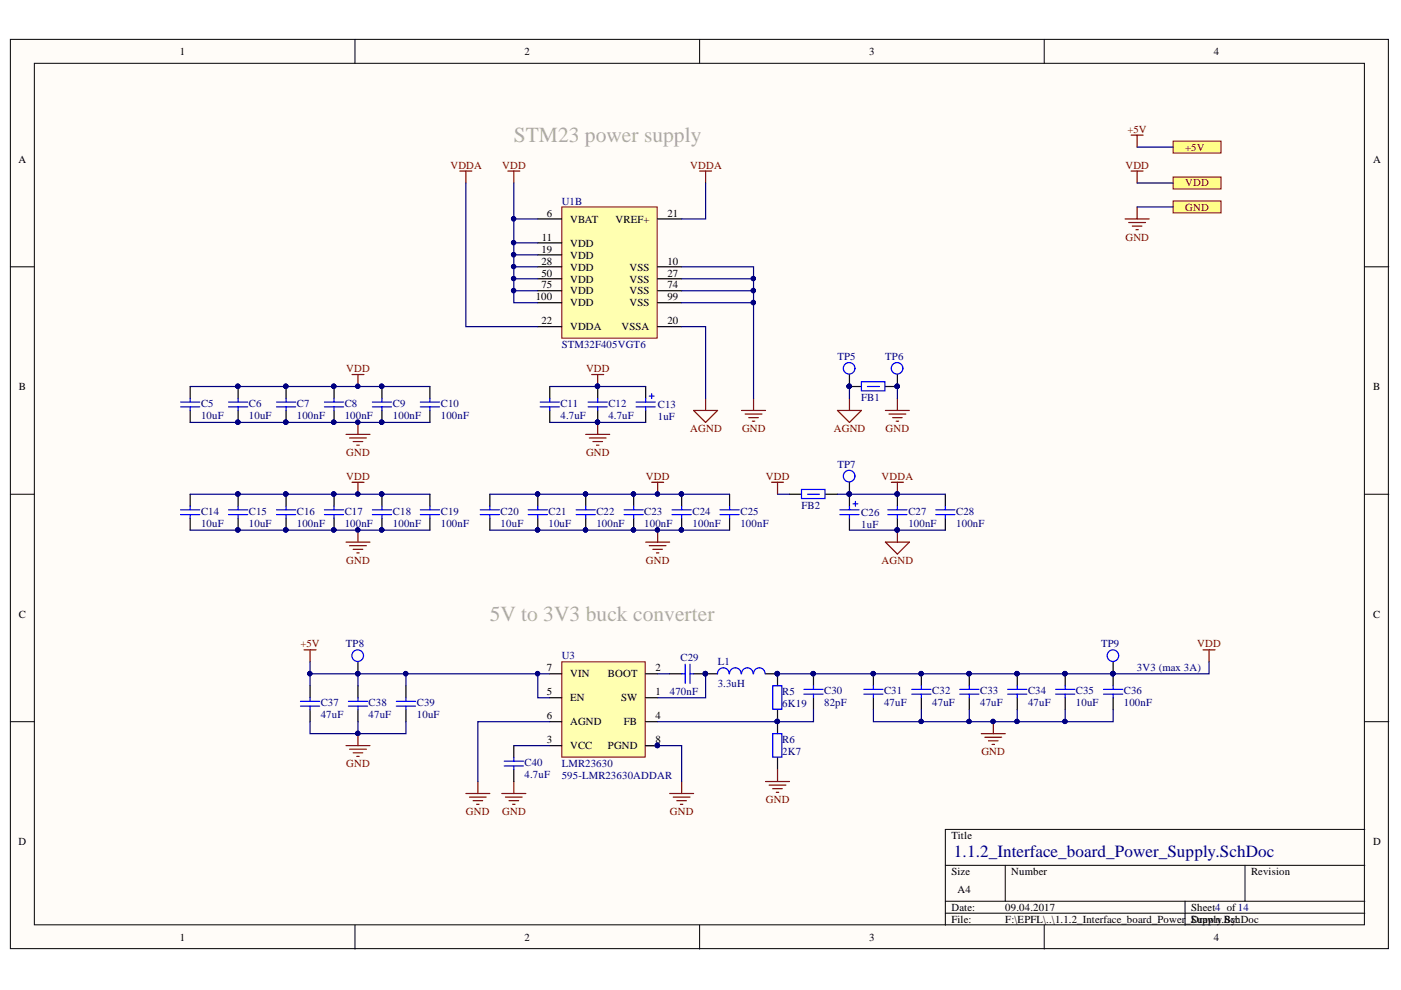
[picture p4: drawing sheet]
<svg xmlns="http://www.w3.org/2000/svg" width="297mm" height="210mm" viewBox="0 0 297 210" stroke-linecap="round" stroke-linejoin="round" font-family="sans-serif">
<defs><g id="words">
<g font-size="4.6" fill="#acb1a2">
<text x="108.9" y="30.2">STM23 power supply</text>
<text x="103.9" y="131.7">5V to 3V3 buck converter</text>
</g>
<text font-size="3.6" fill="#000080" x="202.2" y="181.6">1.1.2_Interface_board_Power_Supply.SchDoc</text>
<g font-size="2.3">
<text x="38.1" y="11.7">1</text>
<text x="111.2" y="11.7">2</text>
<text x="184.3" y="11.7">3</text>
<text x="257.4" y="11.7">4</text>
<text x="3.9" y="34.5">A</text>
<text x="291.1" y="34.5">A</text>
<text x="116" y="46">6</text>
<text x="120.9" y="47.2">VBAT</text>
<text x="130.5" y="47.2">VREF+</text>
<text x="141.5" y="46">21</text>
<text x="114.8" y="53.6">19</text>
<text x="114.9" y="51">11</text>
<text x="120.9" y="52.3">VDD</text>
<text x="114.8" y="56.1">28</text>
<text x="114.8" y="58.6">50</text>
<text x="120.9" y="54.8">VDD</text>
<text x="120.9" y="57.4">VDD</text>
<text x="120.9" y="59.9">VDD</text>
<text x="133.5" y="57.4">VSS</text>
<text x="133.5" y="59.9">VSS</text>
<text x="141.5" y="56.1">10</text>
<text x="141.5" y="58.6">27</text>
<text x="113.6" y="63.7">100</text>
<text x="114.8" y="61.2">75</text>
<text x="120.9" y="62.4">VDD</text>
<text x="120.9" y="65">VDD</text>
<text x="133.5" y="62.4">VSS</text>
<text x="133.5" y="65">VSS</text>
<text x="141.5" y="61.2">74</text>
<text x="141.5" y="63.7">99</text>
<text x="114.8" y="68.8">22</text>
<text x="120.9" y="70">VDDA</text>
<text x="131.8" y="70">VSSA</text>
<text x="141.5" y="68.8">20</text>
<text x="4" y="82.7">B</text>
<text x="291.1" y="82.7">B</text>
<text x="4" y="130.9">C</text>
<text x="291.1" y="130.9">C</text>
<text x="116" y="142.4">7</text>
<text x="120.9" y="143.6">VIN</text>
<text x="128.9" y="143.6">BOOT</text>
<text x="139" y="142.4">2</text>
<text x="116" y="147.4">5</text>
<text x="120.9" y="148.7">EN</text>
<text x="131.7" y="148.7">SW</text>
<text x="139" y="147.4">1</text>
<text x="116" y="152.5">6</text>
<text x="120.9" y="153.8">AGND</text>
<text x="132.3" y="153.8">FB</text>
<text x="139" y="152.5">4</text>
<text x="116" y="157.6">3</text>
<text x="120.9" y="158.8">VCC</text>
<text x="128.9" y="158.8">PGND</text>
<text x="139" y="157.6">8</text>
<text x="3.9" y="179.2">D</text>
<text x="201.7" y="177.9">Title</text>
<text x="291.1" y="179.2">D</text>
<text x="201.7" y="185.5">Size</text>
<text x="214.4" y="185.5">Number</text>
<text x="265.2" y="185.5">Revision</text>
<text x="203" y="189.3">A4</text>
<text x="201.7" y="193.1">Date:</text>
<text x="201.7" y="195.7">File:</text>
<text x="213.1" y="193.1">09.04.2017</text>
<text x="213.1" y="195.7">F:\EPFL\..\1.1.2_Interface_board_Power_Supply.SchDoc</text>
<text x="252.6" y="193.1">Sheet4 of14</text>
<text x="252.6" y="195.7">Drawn By:</text>
<text x="38.1" y="199.5">1</text>
<text x="111.2" y="199.5">2</text>
<text x="184.3" y="199.5">3</text>
<text x="257.4" y="199.5">4</text>
</g>
<g font-size="2.3" fill="#800000">
<text x="239" y="28.1">+5V</text>
<text x="95.5" y="35.7">VDDA</text>
<text x="106.5" y="35.7">VDD</text>
<text x="146.3" y="35.7">VDDA</text>
<text x="238.6" y="35.7">VDD</text>
<text x="251.3" y="31.9">+5V</text>
<text x="251.3" y="39.5">VDD</text>
<text x="251.3" y="44.7">GND</text>
<text x="238.6" y="51">GND</text>
<text x="73.4" y="78.9">VDD</text>
<text x="124.2" y="78.9">VDD</text>
<text x="146.3" y="91.6">AGND</text>
<text x="157.3" y="91.6">GND</text>
<text x="176.8" y="91.6">AGND</text>
<text x="187.8" y="91.6">GND</text>
<text x="73.4" y="96.6">GND</text>
<text x="73.4" y="101.7">VDD</text>
<text x="124.2" y="96.6">GND</text>
<text x="136.9" y="101.7">VDD</text>
<text x="162.4" y="101.7">VDD</text>
<text x="186.9" y="101.7">VDDA</text>
<text x="73.4" y="119.5">GND</text>
<text x="136.9" y="119.5">GND</text>
<text x="186.9" y="119.5">AGND</text>
<text x="63.7" y="137.3">+5V</text>
<text x="253.8" y="137.3">VDD</text>
<text x="208.1" y="160.1">GND</text>
<text x="73.4" y="162.6">GND</text>
<text x="98.8" y="172.9">GND</text>
<text x="106.5" y="172.9">GND</text>
<text x="142" y="172.9">GND</text>
<text x="162.4" y="170.3">GND</text>
</g>
<g font-size="2.3" fill="#000080">
<text x="119.1" y="43.4">U1B</text>
<text x="119.1" y="73.8">STM32F405VGT6</text>
<text x="177.5" y="76.4">TP5</text>
<text x="187.7" y="76.4">TP6</text>
<text x="42.6" y="86.3">C5</text>
<text x="42.6" y="88.8">10uF</text>
<text x="52.8" y="86.3">C6</text>
<text x="52.8" y="88.8">10uF</text>
<text x="62.9" y="86.3">C7</text>
<text x="62.9" y="88.8">100nF</text>
<text x="73.1" y="86.3">C8</text>
<text x="73.1" y="88.8">100nF</text>
<text x="83.3" y="86.3">C9</text>
<text x="83.3" y="88.8">100nF</text>
<text x="93.5" y="86.3">C10</text>
<text x="93.5" y="88.8">100nF</text>
<text x="118.8" y="86.3">C11</text>
<text x="118.8" y="88.8">4.7uF</text>
<text x="129" y="86.3">C12</text>
<text x="129" y="88.8">4.7uF</text>
<text x="139.5" y="86.5">C13</text>
<text x="139.5" y="89">1uF</text>
<text x="182.6" y="85">FB1</text>
<text x="177.5" y="99.2">TP7</text>
<text x="169.9" y="107.9">FB2</text>
<text x="42.6" y="109.2">C14</text>
<text x="42.6" y="111.7">10uF</text>
<text x="52.8" y="109.2">C15</text>
<text x="52.8" y="111.7">10uF</text>
<text x="62.9" y="109.2">C16</text>
<text x="62.9" y="111.7">100nF</text>
<text x="73.1" y="109.2">C17</text>
<text x="73.1" y="111.7">100nF</text>
<text x="83.3" y="109.2">C18</text>
<text x="83.3" y="111.7">100nF</text>
<text x="93.5" y="109.2">C19</text>
<text x="93.5" y="111.7">100nF</text>
<text x="106.1" y="109.2">C20</text>
<text x="106.1" y="111.7">10uF</text>
<text x="116.3" y="109.2">C21</text>
<text x="116.3" y="111.7">10uF</text>
<text x="126.4" y="109.2">C22</text>
<text x="126.4" y="111.7">100nF</text>
<text x="136.6" y="109.2">C23</text>
<text x="136.6" y="111.7">100nF</text>
<text x="146.8" y="109.2">C24</text>
<text x="146.8" y="111.7">100nF</text>
<text x="157" y="109.2">C25</text>
<text x="157" y="111.7">100nF</text>
<text x="182.6" y="109.4">C26</text>
<text x="182.6" y="111.9">1uF</text>
<text x="192.6" y="109.2">C27</text>
<text x="192.6" y="111.7">100nF</text>
<text x="202.7" y="109.2">C28</text>
<text x="202.7" y="111.7">100nF</text>
<text x="73.3" y="137.3">TP8</text>
<text x="233.4" y="137.3">TP9</text>
<text x="119.1" y="139.8">U3</text>
<text x="144.3" y="140.1">C29</text>
<text x="152.2" y="141.1">L1</text>
<text x="241.1" y="142.4">3V3 (max 3A)</text>
<text x="68" y="149.7">C37</text>
<text x="78.2" y="149.7">C38</text>
<text x="88.4" y="149.7">C39</text>
<text x="142" y="147.4">470nF</text>
<text x="152.2" y="145.6">3.3uH</text>
<text x="165.9" y="147.4">R5</text>
<text x="165.9" y="150">6K19</text>
<text x="174.7" y="147.2">C30</text>
<text x="174.7" y="149.7">82pF</text>
<text x="187.4" y="147.2">C31</text>
<text x="187.4" y="149.7">47uF</text>
<text x="197.7" y="147.2">C32</text>
<text x="197.7" y="149.7">47uF</text>
<text x="207.8" y="147.2">C33</text>
<text x="207.8" y="149.7">47uF</text>
<text x="218" y="147.2">C34</text>
<text x="218" y="149.7">47uF</text>
<text x="228.1" y="147.2">C35</text>
<text x="228.1" y="149.7">10uF</text>
<text x="238.3" y="147.2">C36</text>
<text x="238.3" y="149.7">100nF</text>
<text x="68" y="152.2">47uF</text>
<text x="78.2" y="152.2">47uF</text>
<text x="88.4" y="152.2">10uF</text>
<text x="165.9" y="157.6">R6</text>
<text x="165.9" y="160.1">2K7</text>
<text x="111.2" y="162.4">C40</text>
<text x="111.2" y="165">4.7uF</text>
<text x="119.1" y="165.2">595-LMR23630ADDAR</text>
<text x="119.1" y="162.6">LMR23630</text>
</g>
</g></defs>
<g fill="#fffcf8" stroke="#000" stroke-width=".21">
<path d="M2.2 8.3h292.2v192.8h-292.2z"/>
<path d="M7.3 13.4h282v182.7h-282z"/>
</g>
<g fill="none" stroke="#000" stroke-width=".21">
<path d="M75.3 8.3v5.1M148.3 8.3v5.1M221.4 8.3v5.1M2.2 56.6h5.1M289.4 56.6h5.1M2.2 104.8h5.1M289.4 104.8h5.1M2.2 153h5.1M289.4 153h5.1M289.4 175.9h-89v20.3M75.3 196.2v5M148.3 196.2v5"/>
<path d="M200.4 183.5h89M200.4 191.1h89M200.4 193.6h89M213.1 183.5v7.6M221.4 196.2v5M251.3 191.1v5.1M264 183.5v7.6"/>
</g>
<g fill="none" stroke="#800000" stroke-width=".25">
<path d="M97.5 36.3h2.5M98.8 36.3v2.5M107.7 36.3h2.5M108.9 36.3v2.5M148.3 36.3h2.6M149.6 36.3v2.5M74.6 79.4h2.6M75.9 79.4v2.5M125.5 79.4h2.5M126.7 79.4v2.5M73.4 92.1h5M74.1 92.9h3.6"/>
<path d="M74.9 93.6h2M75.6 94.4h.6M75.9 89.6v2.5M124.2 92.1h5.1M124.9 92.9h3.6M125.7 93.6h2M126.5 94.4h.5M126.7 89.6v2.5M147.1 87h5l-2.5 2.6zM149.6 84.5v2.5M157.2 87h5.1M158 87.8h3.5"/>
<path d="M158.8 88.5h2M159.5 89.3h.5M159.8 84.5v2.5M177.6 87h5l-2.5 2.6zM180.1 84.5v2.5M187.7 87h5.1M188.5 87.8h3.5M189.2 88.5h2.1M190 89.3h.5M190.3 84.5v2.5M73.4 114.9h5M74.1 115.7h3.6"/>
<path d="M74.6 102.3h2.6M74.9 116.5h2M75.6 117.2h.6M75.9 102.3v2.5M75.9 112.4v2.5M136.9 114.9h5.1M137.7 115.7h3.5M138.2 102.3h2.5M138.4 116.5h2.1M139.2 117.2h.5M139.4 102.3v2.5M139.4 112.4v2.5"/>
<path d="M163.6 102.3h2.5M164.8 102.3v2.5M187.7 114.9h5.1l-2.5 2.6zM189 102.3h2.5M190.3 102.3v2.5M190.3 112.4v2.5"/>
</g>
<g fill="none" stroke="#000" stroke-width=".25">
<path d="M190.3 79.4v2.5h-2.6M60.7 81.9v2.6M60.7 87v2.6M70.8 81.9v2.6M70.8 87v2.6M81 81.9v2.6M81 87v2.6M91.1 81.9v2.6M91.1 87v2.6M116.6 81.9v2.6M116.6 87v2.6M126.7 81.9v2.6"/>
<path d="M126.7 87v2.6M136.9 81.9v2.6M136.9 87v2.6M180.1 81.9h2.5M60.7 104.8v2.5M60.7 109.9v2.5M70.8 104.8v2.5M70.8 109.9v2.5M81 104.8v2.5M81 109.9v2.5M91.1 104.8v2.5M91.1 109.9v2.5"/>
<path d="M124.2 104.8v2.5M124.2 109.9v2.5M134.4 104.8v2.5M134.4 109.9v2.5M144.5 104.8v2.5M144.5 109.9v2.5M154.7 104.8v2.5M154.7 109.9v2.5M167.4 104.8h2.5M175 104.8h2.6M180.1 102.3v5M180.1 109.9v2.5"/>
<path d="M190.3 104.8v2.5M190.3 109.9v2.5M200.4 104.8v2.5M200.4 109.9v2.5"/>
</g>
<g fill="none" stroke="#00f" stroke-width=".25">
<path d="M58.6 85.2h4.1M58.6 86.3h4.1M60.7 84.5v.7M60.7 86.3v.7M68.8 85.2h4.1M68.8 86.3h4.1M70.8 84.5v.7M70.8 86.3v.7M78.9 85.2h4.1M78.9 86.3h4.1M81 84.5v.7M81 86.3v.7"/>
<path d="M89.1 85.2h4.1M89.1 86.3h4.1M91.1 84.5v.7M91.1 86.3v.7M114.5 85.2h4.1M114.5 86.3h4.1M116.6 84.5v.7M116.6 86.3v.7M124.7 85.2h4.1M124.7 86.3h4.1M126.7 84.5v.7M126.7 86.3v.7"/>
<path d="M134.9 85.2h4M134.9 86.3h4M136.9 84.5v.7M136.9 86.3v.7M137.7 84h1M138.2 83.5v1M182.6 80.9h5v2h-5zM183.9 81.9h2.6M58.6 108.1h4.1M58.6 109.1h4.1M60.7 107.3v.8M60.7 109.1v.8"/>
<path d="M68.8 108.1h4.1M68.8 109.1h4.1M70.8 107.3v.8M70.8 109.1v.8M78.9 108.1h4.1M78.9 109.1h4.1M81 107.3v.8M81 109.1v.8M89.1 108.1h4.1M89.1 109.1h4.1M91.1 107.3v.8M91.1 109.1v.8"/>
<path d="M122.2 108.1h4M122.2 109.1h4M124.2 107.3v.8M124.2 109.1v.8M132.3 108.1h4.1M132.3 109.1h4.1M134.4 107.3v.8M134.4 109.1v.8M142.5 108.1h4.1M142.5 109.1h4.1M144.5 107.3v.8M144.5 109.1v.8"/>
<path d="M152.7 108.1h4M152.7 109.1h4M154.7 107.3v.8M154.7 109.1v.8M169.9 103.8h5v1.9h-5zM171.2 104.8h2.5M178.1 108.1h4M178.1 109.1h4M180.1 107.3v.8M180.1 109.1v.8M180.9 106.8h1M181.4 106.3v1"/>
<path d="M188.2 108.1h4.1M188.2 109.1h4.1M190.3 107.3v.8M190.3 109.1v.8M198.4 108.1h4.1M198.4 109.1h4.1M200.4 107.3v.8M200.4 109.1v.8"/>
<circle cx="190.2" cy="78.1" r="1.23"/>
<circle cx="180" cy="100.9" r="1.23"/>
</g>
<g fill="#000080" stroke="#000080" stroke-width=".21">
<circle cx="190.2" cy="81.9" r=".46"/>
<circle cx="180" cy="81.9" r=".46"/>
<circle cx="60.6" cy="89.5" r=".46"/>
<circle cx="60.6" cy="81.9" r=".46"/>
<circle cx="190.2" cy="112.4" r=".46"/>
<circle cx="190.2" cy="104.7" r=".46"/>
<circle cx="70.8" cy="89.5" r=".46"/>
<circle cx="70.8" cy="81.9" r=".46"/>
<circle cx="80.9" cy="89.5" r=".46"/>
<circle cx="80.9" cy="81.9" r=".46"/>
<circle cx="75.8" cy="81.9" r=".46"/>
<circle cx="180" cy="104.7" r=".46"/>
<circle cx="75.8" cy="89.5" r=".46"/>
<circle cx="60.6" cy="112.4" r=".46"/>
<circle cx="60.6" cy="104.7" r=".46"/>
<circle cx="70.8" cy="112.4" r=".46"/>
<circle cx="70.8" cy="104.7" r=".46"/>
<circle cx="80.9" cy="112.4" r=".46"/>
<circle cx="80.9" cy="104.7" r=".46"/>
<circle cx="75.8" cy="104.7" r=".46"/>
<circle cx="75.8" cy="112.4" r=".46"/>
<circle cx="124.1" cy="112.4" r=".46"/>
<circle cx="124.1" cy="104.7" r=".46"/>
<circle cx="134.3" cy="112.4" r=".46"/>
<circle cx="134.3" cy="104.7" r=".46"/>
<circle cx="144.5" cy="112.4" r=".46"/>
<circle cx="144.5" cy="104.7" r=".46"/>
<circle cx="139.4" cy="104.7" r=".46"/>
<circle cx="139.4" cy="112.4" r=".46"/>
<circle cx="126.7" cy="81.9" r=".46"/>
<circle cx="126.7" cy="89.5" r=".46"/>
</g>
<path d="M119.1 43.9h20.2v27.8h-20.2z" fill="#ffffb0" stroke="#800000" stroke-width=".21"/>
<g fill="none" stroke="#000" stroke-width=".25">
<path d="M114 46.4h5.1M114 56.6h5.1M114 51.5h5.1M114 54h5.1M114 59.1h5.1M139.4 46.4h5.1M139.4 56.6h5.1M139.4 59.1h5.1M114 69.3h5.1M114 61.6h5.1M114 64.2h5.1M139.4 69.3h5.1"/>
<path d="M139.4 61.6h5.1M139.4 64.2h5.1M50.5 81.9v2.6M50.5 87v2.6M50.5 104.8v2.5M50.5 109.9v2.5M114 104.8v2.5M114 109.9v2.5"/>
</g>
<g fill="#000080" stroke="#000080" stroke-width=".21">
<circle cx="50.4" cy="112.4" r=".46"/>
<circle cx="50.4" cy="104.7" r=".46"/>
<circle cx="50.4" cy="89.5" r=".46"/>
<circle cx="50.4" cy="81.9" r=".46"/>
<circle cx="114" cy="112.4" r=".46"/>
<circle cx="114" cy="104.7" r=".46"/>
</g>
<path d="M48.5 85.2h4M48.5 86.3h4M50.5 84.5v.7M50.5 86.3v.7M48.5 108.1h4M48.5 109.1h4M50.5 107.3v.8M50.5 109.1v.8M112 108.1h4.1M112 109.1h4.1M114 107.3v.8M114 109.1v.8" fill="none" stroke="#00f" stroke-width=".25"/>
<g fill="none" stroke="#800000" stroke-width=".25">
<path d="M64.5 137.8h2.5M65.7 137.8v2.5M255.1 137.8h2.5M256.3 137.8v2.5M106.4 168.2h5.1M107.2 169h3.5M107.9 169.8h2.1M108.7 170.5h.5M108.9 165.7v2.5M142 168.2h5.1M142.7 169h3.6M143.5 169.8h2"/>
<path d="M144.3 170.5h.5M144.5 165.7v2.5"/>
</g>
<path d="M119.1 140.3h17.7v20.2h-17.7z" fill="#ffffb0" stroke="#800000" stroke-width=".21"/>
<g fill="none" stroke="#000" stroke-width=".25">
<path d="M180.1 79.4v2.5M65.7 145.4v2.5M65.7 150.5v2.5M75.9 140.3v2.6M75.9 145.4v2.5M75.9 150.5v2.5M86.1 145.4v2.5M86.1 150.5v2.5M108.9 158.1v2.5M116.6 142.9h2.5M116.6 147.9h2.5M116.6 153h2.5"/>
<path d="M116.6 158.1h2.5M136.9 142.9h2.5M136.9 147.9h2.5M136.9 153h2.5M136.9 158.1h2.5M142 142.9h2.5M147.1 142.9h5M162.3 142.9h2.5v2.5M164.8 150.5v5.1M172.5 142.9v2.5M172.5 147.9v2.6M185.2 142.9v2.5"/>
<path d="M185.2 147.9v2.6M195.3 142.9v2.5M195.3 147.9v2.6M205.5 142.9v2.5M205.5 147.9v2.6M215.7 142.9v2.5M215.7 147.9v2.6M225.8 142.9v2.5M225.8 147.9v2.6M236 140.3v5.1M236 147.9v2.6M108.9 163.2v2.5"/>
<path d="M164.8 160.6v2.6"/>
</g>
<g fill="#000080" stroke="#000080" stroke-width=".21">
<circle cx="139.4" cy="158.1" r=".46"/>
<circle cx="225.8" cy="142.8" r=".47"/>
<circle cx="205.4" cy="142.8" r=".47"/>
<circle cx="215.6" cy="142.8" r=".47"/>
<circle cx="195.3" cy="142.8" r=".46"/>
<circle cx="235.9" cy="142.8" r=".47"/>
<circle cx="185.1" cy="142.8" r=".46"/>
<circle cx="75.8" cy="155.5" r=".46"/>
<circle cx="172.4" cy="142.8" r=".47"/>
<circle cx="164.8" cy="142.8" r=".46"/>
<circle cx="164.8" cy="153" r=".46"/>
<circle cx="210.5" cy="153" r=".46"/>
<circle cx="149.5" cy="142.8" r=".46"/>
<circle cx="180" cy="81.9" r=".46"/>
<circle cx="75.8" cy="142.8" r=".46"/>
</g>
<g fill="none" stroke="#800000" stroke-width=".25">
<path d="M239.8 36.3h2.6M241.1 36.3v2.5M238.6 46.4h5M239.3 47.2h3.6M240.1 47.9h2M240.8 48.7h.5M241.1 43.9v2.5M73.4 158.1h5M74.1 158.9h3.6M74.9 159.6h2M75.9 155.6v2.5M208.1 155.6h5"/>
<path d="M208.8 156.3h3.6M209.6 157.1h2M210.3 157.8h.5M210.6 153v2.6M75.6 160.4h.6M98.8 168.2h5.1M99.5 169h3.6M100.3 169.8h2M101.1 170.5h.5M101.3 165.7v2.5M162.3 165.7h5.1M163.1 166.5h3.5"/>
<path d="M163.8 167.2h2.1M164.6 168h.5M164.8 163.2v2.5"/>
</g>
<g fill="none" stroke="#00f" stroke-width=".25">
<path d="M63.7 148.7h4.1M63.7 149.7h4.1M65.7 147.9v.8M65.7 149.7v.8M73.9 148.7h4M73.9 149.7h4M75.9 147.9v.8M75.9 149.7v.8M84 148.7h4.1M84 149.7h4.1M86.1 147.9v.8M86.1 149.7v.8"/>
<path d="M144.5 142.9h.8M145.3 140.8v4.1M146.3 140.8v4.1M146.3 142.9h.8M154.6 142.9a1.23 1.23 0 0 0-1.3-1.3 1.23 1.23 0 0 0-1.2 1.3M157.1 142.9a1.23 1.23 0 0 0-1.2-1.3 1.23 1.23 0 0 0-1.2 1.3M159.7 142.9a1.22 1.22 0 0 0-1.3-1.3 1.22 1.22 0 0 0-1.2 1.3M162.2 142.9a1.22 1.22 0 0 0-1.2-1.3 1.22 1.22 0 0 0-1.2 1.3M163.8 145.4h2v5h-2zM163.8 155.6h2v4.9h-2zM170.4 146.2h4.1M170.4 147.2h4.1"/>
<path d="M172.5 145.4v.8M172.5 147.2v.7M183.1 146.2h4.1M183.1 147.2h4.1M185.2 145.4v.8M185.2 147.2v.7M193.3 146.2h4.1M193.3 147.2h4.1M195.3 145.4v.8M195.3 147.2v.7M203.5 146.2h4M203.5 147.2h4"/>
<path d="M205.5 145.4v.8M205.5 147.2v.7M213.6 146.2h4.1M213.6 147.2h4.1M215.7 145.4v.8M215.7 147.2v.7M223.8 146.2h4.1M223.8 147.2h4.1M225.8 145.4v.8M225.8 147.2v.7M234 146.2h4M234 147.2h4"/>
<path d="M236 145.4v.8M236 147.2v.7M106.9 161.4h4.1M106.9 162.4h4.1M108.9 160.6v.8M108.9 162.4v.8"/>
<circle cx="180" cy="78.1" r="1.23"/>
<circle cx="75.8" cy="139" r="1.23"/>
<circle cx="236" cy="139" r="1.23"/>
</g>
<g fill="#ffff80" stroke="#800000" stroke-width=".21">
<path d="M248.7 37.5h10.2v2.6h-10.2z" fill-rule="evenodd"/>
<path d="M248.7 42.6h10.2v2.5h-10.2z" fill-rule="evenodd"/>
</g>
<path d="M239.8 28.7h2.6M241.1 28.7v2.5" fill="none" stroke="#800000" stroke-width=".25"/>
<path d="M248.7 29.9h10.2v2.6h-10.2z" fill-rule="evenodd" fill="#ffff80" stroke="#800000" stroke-width=".21"/>
<path d="M40.3 81.9v2.6M40.3 87v2.6M40.3 104.8v2.5M40.3 109.9v2.5M103.9 104.8v2.5M103.9 109.9v2.5" fill="none" stroke="#000" stroke-width=".25"/>
<path d="M38.3 85.2h4.1M38.3 86.3h4.1M40.3 84.5v.7M40.3 86.3v.7M38.3 108.1h4.1M38.3 109.1h4.1M40.3 107.3v.8M40.3 109.1v.8M101.8 108.1h4.1M101.8 109.1h4.1M103.9 107.3v.8M103.9 109.1v.8" fill="none" stroke="#00f" stroke-width=".25"/>
<g fill="none" stroke="#000080" stroke-width=".25">
<path d="M98.8 38.8v30.5h15.2M108.9 38.8v7.6h5.1M149.6 38.8v7.6h-5.1M241.1 38.8h7.6M241.1 31.2h7.6M108.9 54v2.6h5.1M108.9 56.6v2.5h5.1M108.9 59.1v2.5h5.1M108.9 46.4v7.6h5.1M108.9 51.5h5.1M144.5 56.6h15.3v2.5M144.5 59.1h15.3v25.4"/>
<path d="M241.1 43.9h7.6M108.9 61.6v2.6h5.1M144.5 69.3h5.1v15.2M144.5 61.6h15.3M144.5 64.2h15.3M40.3 89.6h50.8M40.3 81.9h50.8M116.6 81.9h20.3M116.6 89.6h20.3M180.1 81.9v2.6M190.3 81.9v2.6M40.3 104.8h50.8"/>
<path d="M40.3 112.4h50.8M103.9 112.4h50.8M103.9 104.8h50.8M164.8 104.8h2.6M177.6 104.8h22.8M180.1 112.4h20.3M65.7 153v2.6h20.4v-2.6M65.7 140.3v2.6h48.3M65.7 142.9v2.5M75.9 142.9v2.5M75.9 153v2.6M86.1 142.9v2.5"/>
<path d="M108.9 158.1h7.7M116.6 142.9h-2.6v5h2.6M116.6 153h-15.3v12.7M139.4 158.1h5.1v7.6M139.4 142.9h2.6M149.6 142.9v5h-10.2M172.5 150.5v2.5h-33.1M185.2 150.5v2.5h50.8v-2.5M195.3 150.5v2.5M205.5 150.5v2.5M215.7 150.5v2.5M225.8 150.5v2.5"/>
<path d="M256.3 140.3v2.6h-91.5"/>
</g>
<g fill="#000080" stroke="#000080" stroke-width=".21">
<circle cx="108.9" cy="54" r=".46"/>
<circle cx="108.9" cy="56.5" r=".46"/>
<circle cx="180" cy="81.9" r=".46"/>
<circle cx="190.2" cy="81.9" r=".46"/>
<circle cx="180" cy="104.7" r=".46"/>
<circle cx="190.2" cy="104.7" r=".46"/>
<circle cx="108.9" cy="46.4" r=".46"/>
<circle cx="108.9" cy="51.4" r=".46"/>
<circle cx="108.9" cy="59.1" r=".46"/>
<circle cx="108.9" cy="61.6" r=".46"/>
<circle cx="190.2" cy="112.4" r=".46"/>
<circle cx="126.7" cy="81.9" r=".46"/>
<circle cx="126.7" cy="89.5" r=".46"/>
<circle cx="159.7" cy="61.6" r=".46"/>
<circle cx="159.7" cy="64.1" r=".46"/>
<circle cx="159.7" cy="59.1" r=".46"/>
<circle cx="114" cy="142.8" r=".46"/>
<circle cx="139.4" cy="158.1" r=".46"/>
<circle cx="65.7" cy="142.8" r=".46"/>
<circle cx="75.8" cy="142.8" r=".46"/>
<circle cx="86" cy="142.8" r=".46"/>
<circle cx="75.8" cy="155.5" r=".46"/>
<circle cx="149.5" cy="142.8" r=".46"/>
<circle cx="164.8" cy="153" r=".46"/>
<circle cx="164.8" cy="142.8" r=".46"/>
<circle cx="172.4" cy="142.8" r=".47"/>
<circle cx="185.1" cy="142.8" r=".46"/>
<circle cx="195.3" cy="142.8" r=".46"/>
<circle cx="205.4" cy="142.8" r=".47"/>
<circle cx="215.6" cy="142.8" r=".47"/>
<circle cx="225.8" cy="142.8" r=".47"/>
<circle cx="235.9" cy="142.8" r=".47"/>
<circle cx="225.8" cy="153" r=".46"/>
<circle cx="215.6" cy="153" r=".46"/>
<circle cx="205.5" cy="153" r=".46"/>
<circle cx="195.3" cy="153" r=".46"/>
<circle cx="210.5" cy="153" r=".46"/>
<circle cx="80.9" cy="89.5" r=".46"/>
<circle cx="75.8" cy="89.5" r=".46"/>
<circle cx="70.8" cy="89.5" r=".46"/>
<circle cx="60.6" cy="89.5" r=".46"/>
<circle cx="50.4" cy="89.5" r=".46"/>
<circle cx="50.4" cy="81.9" r=".46"/>
<circle cx="60.6" cy="81.9" r=".46"/>
<circle cx="70.8" cy="81.9" r=".46"/>
<circle cx="75.8" cy="81.9" r=".46"/>
<circle cx="80.9" cy="81.9" r=".46"/>
<circle cx="50.4" cy="104.7" r=".46"/>
<circle cx="60.6" cy="104.7" r=".46"/>
<circle cx="70.8" cy="104.7" r=".46"/>
<circle cx="75.8" cy="104.7" r=".46"/>
<circle cx="80.9" cy="104.7" r=".46"/>
<circle cx="50.4" cy="112.4" r=".46"/>
<circle cx="60.6" cy="112.4" r=".46"/>
<circle cx="70.8" cy="112.4" r=".46"/>
<circle cx="75.8" cy="112.4" r=".46"/>
<circle cx="80.9" cy="112.4" r=".46"/>
<circle cx="114" cy="112.4" r=".46"/>
<circle cx="124.1" cy="112.4" r=".46"/>
<circle cx="134.3" cy="112.4" r=".46"/>
<circle cx="139.4" cy="112.4" r=".46"/>
<circle cx="144.5" cy="112.4" r=".46"/>
<circle cx="114" cy="104.7" r=".46"/>
<circle cx="124.1" cy="104.7" r=".46"/>
<circle cx="134.3" cy="104.7" r=".46"/>
<circle cx="139.4" cy="104.7" r=".46"/>
<circle cx="144.5" cy="104.7" r=".46"/>
</g>
<use href="#words"/>
</svg>
